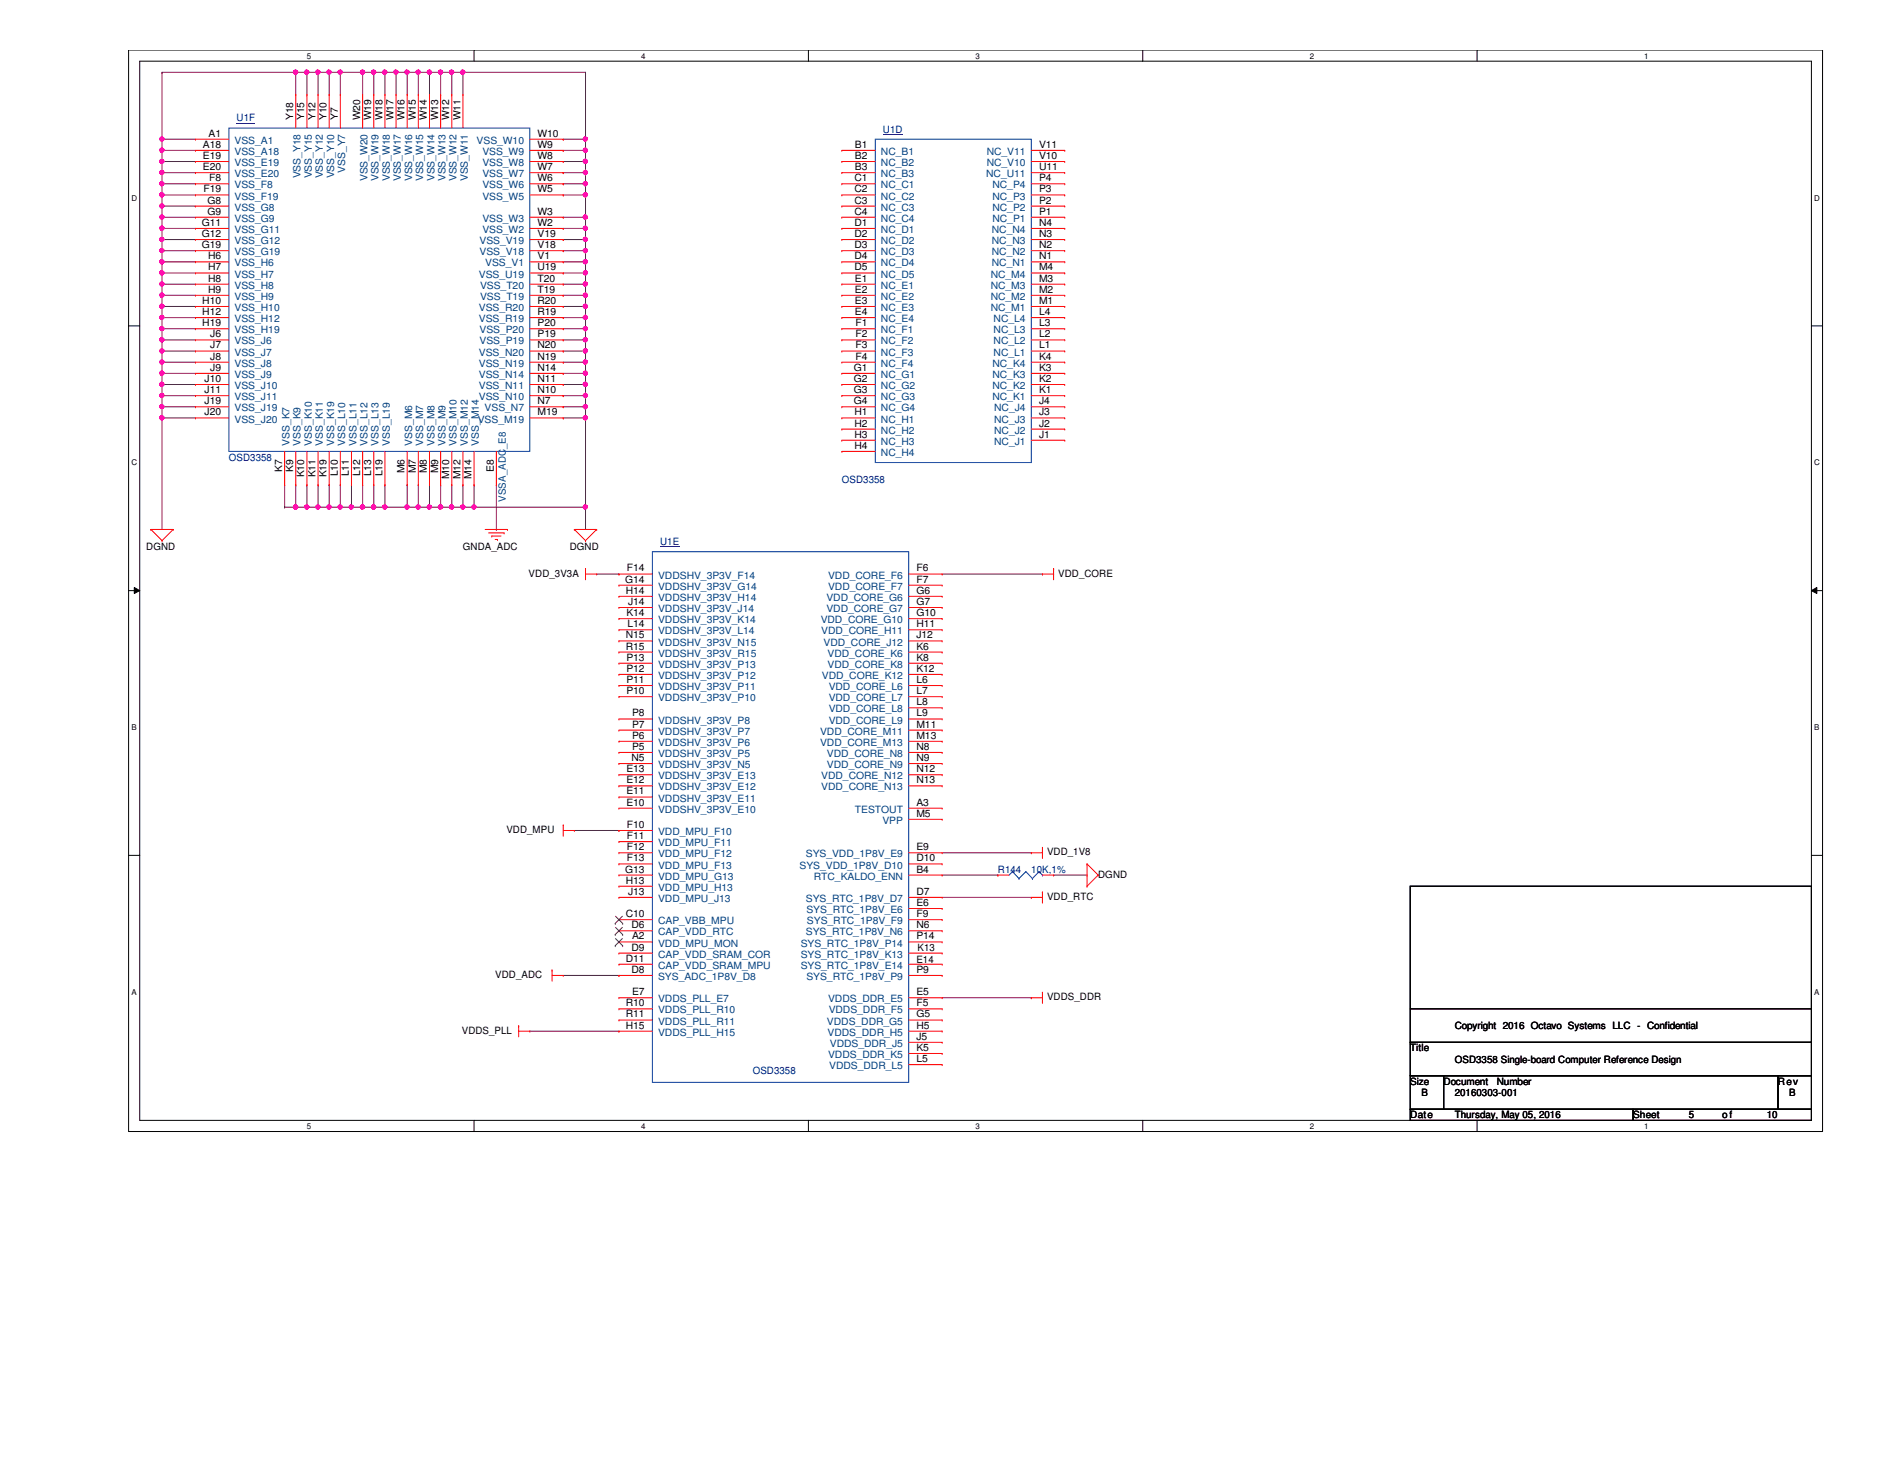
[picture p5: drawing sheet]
<svg xmlns="http://www.w3.org/2000/svg" width="279mm" height="216mm" viewBox="0 0 279 216" stroke-linecap="round" stroke-linejoin="round" font-family="sans-serif">
<defs><g id="words">
<g font-size="1.5" fill="#000080">
<text x="35.1" y="18">U1F</text>
<text x="130.8" y="19.6">U1D</text>
<text x="33.9" y="68.2">OSD3358</text>
<text x="124.7" y="71.5">OSD3358</text>
<text x="97.8" y="80.7">U1E</text>
<text x="147.8" y="129.3">R144</text>
<text x="152.8" y="129.3">10K,1%</text>
<text x="111.5" y="159">OSD3358</text>
</g>
<g font-size="1.5">
<text x="43.4" y="17.8" transform="rotate(-90 43.4 17.8)">Y18</text>
<text x="45.1" y="17.8" transform="rotate(-90 45.1 17.8)">Y15</text>
<text x="46.7" y="17.8" transform="rotate(-90 46.7 17.8)">Y12</text>
<text x="48.4" y="17.8" transform="rotate(-90 48.4 17.8)">Y10</text>
<text x="50" y="17.8" transform="rotate(-90 50 17.8)">Y7</text>
<text x="53.3" y="17.8" transform="rotate(-90 53.3 17.8)">W20</text>
<text x="55" y="17.8" transform="rotate(-90 55 17.8)">W19</text>
<text x="56.6" y="17.8" transform="rotate(-90 56.6 17.8)">W18</text>
<text x="58.3" y="17.8" transform="rotate(-90 58.3 17.8)">W17</text>
<text x="59.9" y="17.8" transform="rotate(-90 59.9 17.8)">W16</text>
<text x="61.6" y="17.8" transform="rotate(-90 61.6 17.8)">W15</text>
<text x="63.2" y="17.8" transform="rotate(-90 63.2 17.8)">W14</text>
<text x="64.9" y="17.8" transform="rotate(-90 64.9 17.8)">W13</text>
<text x="66.5" y="17.8" transform="rotate(-90 66.5 17.8)">W12</text>
<text x="68.2" y="17.8" transform="rotate(-90 68.2 17.8)">W11</text>
<text x="30.1" y="23.5">E19</text>
<text x="30.1" y="21.9">A18</text>
<text x="30.9" y="20.2">A1</text>
<text x="79.6" y="23.5">W8</text>
<text x="79.6" y="21.9">W9</text>
<text x="79.6" y="20.2">W10</text>
<text x="126.7" y="21.9">B1</text>
<text x="126.7" y="23.5">B2</text>
<text x="153.9" y="21.9">V11</text>
<text x="153.9" y="23.5">V10</text>
<text x="30.1" y="25.2">E20</text>
<text x="30.1" y="28.5">F19</text>
<text x="31" y="26.8">F8</text>
<text x="79.6" y="28.5">W5</text>
<text x="79.6" y="26.8">W6</text>
<text x="79.6" y="25.2">W7</text>
<text x="126.6" y="26.8">C1</text>
<text x="126.6" y="28.5">C2</text>
<text x="126.7" y="25.2">B3</text>
<text x="153.9" y="25.2">U11</text>
<text x="153.9" y="26.8">P4</text>
<text x="153.9" y="28.5">P3</text>
<text x="29.9" y="33.4">G11</text>
<text x="29.9" y="35.1">G12</text>
<text x="30.7" y="30.1">G8</text>
<text x="30.7" y="31.8">G9</text>
<text x="79.6" y="35.1">V19</text>
<text x="79.6" y="33.4">W2</text>
<text x="79.6" y="31.8">W3</text>
<text x="126.6" y="30.1">C3</text>
<text x="126.6" y="31.8">C4</text>
<text x="126.6" y="33.4">D1</text>
<text x="126.6" y="35.1">D2</text>
<text x="153.9" y="35.1">N3</text>
<text x="153.9" y="33.4">N4</text>
<text x="153.9" y="31.8">P1</text>
<text x="153.9" y="30.1">P2</text>
<text x="29.9" y="36.7">G19</text>
<text x="30.8" y="38.4">H6</text>
<text x="30.8" y="40">H7</text>
<text x="30.8" y="41.7">H8</text>
<text x="79.6" y="38.4">V1</text>
<text x="79.6" y="36.7">V18</text>
<text x="79.6" y="40">U19</text>
<text x="79.6" y="41.7">T20</text>
<text x="126.6" y="36.7">D3</text>
<text x="126.6" y="38.4">D4</text>
<text x="126.6" y="40">D5</text>
<text x="126.7" y="41.7">E1</text>
<text x="153.9" y="41.7">M3</text>
<text x="153.9" y="40">M4</text>
<text x="153.9" y="38.4">N1</text>
<text x="153.9" y="36.7">N2</text>
<text x="30" y="45">H10</text>
<text x="30" y="46.7">H12</text>
<text x="30.8" y="43.3">H9</text>
<text x="79.6" y="45">R20</text>
<text x="79.6" y="46.7">R19</text>
<text x="79.6" y="43.3">T19</text>
<text x="126.7" y="43.3">E2</text>
<text x="126.7" y="45">E3</text>
<text x="126.7" y="46.7">E4</text>
<text x="153.9" y="46.7">L4</text>
<text x="153.9" y="45">M1</text>
<text x="153.9" y="43.3">M2</text>
<text x="30" y="48.3">H19</text>
<text x="31.2" y="50">J6</text>
<text x="31.2" y="51.6">J7</text>
<text x="31.2" y="53.3">J8</text>
<text x="79.6" y="51.6">N20</text>
<text x="79.6" y="48.3">P20</text>
<text x="79.6" y="53.3">N19</text>
<text x="79.6" y="50">P19</text>
<text x="126.7" y="48.3">F1</text>
<text x="126.7" y="50">F2</text>
<text x="126.7" y="51.6">F3</text>
<text x="126.7" y="53.3">F4</text>
<text x="153.9" y="53.3">K4</text>
<text x="153.9" y="51.6">L1</text>
<text x="153.9" y="50">L2</text>
<text x="153.9" y="48.3">L3</text>
<text x="30.3" y="59.9">J19</text>
<text x="30.3" y="56.6">J10</text>
<text x="30.3" y="58.2">J11</text>
<text x="31.2" y="54.9">J9</text>
<text x="79.6" y="54.9">N14</text>
<text x="79.6" y="56.6">N11</text>
<text x="79.6" y="58.2">N10</text>
<text x="79.6" y="59.9">N7</text>
<text x="126.5" y="54.9">G1</text>
<text x="126.5" y="56.6">G2</text>
<text x="126.5" y="58.2">G3</text>
<text x="126.5" y="59.9">G4</text>
<text x="153.9" y="59.9">J4</text>
<text x="153.9" y="58.2">K1</text>
<text x="153.9" y="56.6">K2</text>
<text x="153.9" y="54.9">K3</text>
<text x="30.3" y="61.5">J20</text>
<text x="79.6" y="61.5">M19</text>
<text x="126.6" y="61.5">H1</text>
<text x="126.6" y="63.2">H2</text>
<text x="126.6" y="64.8">H3</text>
<text x="153.9" y="64.8">J1</text>
<text x="153.9" y="63.2">J2</text>
<text x="153.9" y="61.5">J3</text>
<text x="41.8" y="69.8" transform="rotate(-90 41.8 69.8)">K7</text>
<text x="43.4" y="69.8" transform="rotate(-90 43.4 69.8)">K9</text>
<text x="45.1" y="70.7" transform="rotate(-90 45.1 70.7)">K10</text>
<text x="46.7" y="70.7" transform="rotate(-90 46.7 70.7)">K11</text>
<text x="48.4" y="70.7" transform="rotate(-90 48.4 70.7)">K19</text>
<text x="50" y="70.5" transform="rotate(-90 50 70.5)">L10</text>
<text x="51.7" y="70.5" transform="rotate(-90 51.7 70.5)">L11</text>
<text x="53.3" y="70.5" transform="rotate(-90 53.3 70.5)">L12</text>
<text x="55" y="70.5" transform="rotate(-90 55 70.5)">L13</text>
<text x="56.6" y="70.5" transform="rotate(-90 56.6 70.5)">L19</text>
<text x="59.9" y="70.1" transform="rotate(-90 59.9 70.1)">M6</text>
<text x="61.6" y="70.1" transform="rotate(-90 61.6 70.1)">M7</text>
<text x="63.2" y="70.1" transform="rotate(-90 63.2 70.1)">M8</text>
<text x="64.9" y="70.1" transform="rotate(-90 64.9 70.1)">M9</text>
<text x="66.5" y="71" transform="rotate(-90 66.5 71)">M10</text>
<text x="68.2" y="71" transform="rotate(-90 68.2 71)">M12</text>
<text x="69.8" y="71" transform="rotate(-90 69.8 71)">M14</text>
<text x="73.2" y="69.8" transform="rotate(-90 73.2 69.8)">E8</text>
<text x="126.6" y="66.5">H4</text>
<text x="21.7" y="81.4">DGND</text>
<text x="68.6" y="81.4">GNDA_ADC</text>
<text x="84.4" y="81.4">DGND</text>
<text x="78.3" y="85.4">VDD_3V3A</text>
<text x="92.6" y="86.3">G14</text>
<text x="92.7" y="87.9">H14</text>
<text x="92.9" y="84.6">F14</text>
<text x="93" y="89.6">J14</text>
<text x="135.8" y="84.6">F6</text>
<text x="135.8" y="86.3">F7</text>
<text x="135.8" y="87.9">G6</text>
<text x="135.8" y="89.6">G7</text>
<text x="156.8" y="85.4">VDD_CORE</text>
<text x="92.7" y="94.5">N15</text>
<text x="92.8" y="91.2">K14</text>
<text x="93" y="92.9">L14</text>
<text x="135.8" y="91.2">G10</text>
<text x="135.8" y="92.9">H11</text>
<text x="135.8" y="94.5">J12</text>
<text x="92.7" y="96.2">R15</text>
<text x="92.8" y="97.8">P13</text>
<text x="92.8" y="99.5">P12</text>
<text x="92.8" y="101.1">P11</text>
<text x="135.8" y="96.2">K6</text>
<text x="135.8" y="97.8">K8</text>
<text x="135.8" y="99.5">K12</text>
<text x="135.8" y="101.1">L6</text>
<text x="92.8" y="102.8">P10</text>
<text x="93.6" y="106.1">P8</text>
<text x="93.6" y="107.7">P7</text>
<text x="135.8" y="102.8">L7</text>
<text x="135.8" y="104.4">L8</text>
<text x="135.8" y="106.1">L9</text>
<text x="135.8" y="107.7">M11</text>
<text x="93.6" y="112.7">N5</text>
<text x="93.6" y="109.4">P6</text>
<text x="93.6" y="111">P5</text>
<text x="135.8" y="109.4">M13</text>
<text x="135.8" y="111">N8</text>
<text x="135.8" y="112.7">N9</text>
<text x="92.8" y="114.3">E13</text>
<text x="92.8" y="116">E12</text>
<text x="92.8" y="117.6">E11</text>
<text x="92.8" y="119.3">E10</text>
<text x="135.8" y="114.3">N12</text>
<text x="135.8" y="116">N13</text>
<text x="135.8" y="119.3">A3</text>
<text x="75" y="123.4">VDD_MPU</text>
<text x="92.9" y="122.6">F10</text>
<text x="92.9" y="124.2">F11</text>
<text x="92.9" y="125.9">F12</text>
<text x="135.8" y="125.9">E9</text>
<text x="135.8" y="120.9">M5</text>
<text x="92.6" y="129.2">G13</text>
<text x="92.7" y="130.9">H13</text>
<text x="92.9" y="127.5">F13</text>
<text x="135.8" y="127.5">D10</text>
<text x="135.8" y="129.2">B4</text>
<text x="155.1" y="126.7">VDD_1V8</text>
<text x="162.7" y="130">DGND</text>
<text x="92.7" y="135.8">C10</text>
<text x="93" y="132.5">J13</text>
<text x="93.6" y="137.5">D6</text>
<text x="135.8" y="132.5">D7</text>
<text x="135.8" y="134.2">E6</text>
<text x="135.8" y="135.8">F9</text>
<text x="135.8" y="137.5">N6</text>
<text x="155.1" y="133.3">VDD_RTC</text>
<text x="92.7" y="142.4">D11</text>
<text x="93.6" y="140.8">D9</text>
<text x="93.6" y="139.1">A2</text>
<text x="135.8" y="139.1">P14</text>
<text x="135.8" y="142.7">E14</text>
<text x="135.9" y="140.8">K13</text>
<text x="73.4" y="144.8">VDD_ADC</text>
<text x="92.7" y="149">R10</text>
<text x="93.6" y="144.1">D8</text>
<text x="93.6" y="147.4">E7</text>
<text x="135.8" y="144.1">P9</text>
<text x="135.8" y="147.4">E5</text>
<text x="135.8" y="149">F5</text>
<text x="155.1" y="148.1">VDDS_DDR</text>
<text x="68.4" y="153.1">VDDS_PLL</text>
<text x="92.7" y="150.7">R11</text>
<text x="92.7" y="152.3">H15</text>
<text x="135.8" y="150.7">G5</text>
<text x="135.8" y="152.3">H5</text>
<text x="135.8" y="154">J5</text>
<text x="135.8" y="155.6">K5</text>
<text x="208.9" y="155.7">Title</text>
<text x="215.5" y="152.4">Copyright 2016 Octavo Systems LLC - Confidential</text>
<text x="135.8" y="157.3">L5</text>
<text x="208.9" y="160.7">Size</text>
<text x="213.9" y="160.7">Document</text>
<text x="215.5" y="157.4">OSD3358 Single-board Computer Reference Design</text>
<text x="221.7" y="160.7">Number</text>
<text x="263.4" y="160.7">Rev</text>
<text x="208.9" y="165.6">Date</text>
<text x="210.6" y="162.3">B</text>
<text x="215.5" y="162.3">20160303-001</text>
<text x="215.5" y="165.6">Thursday, May 05, 2016</text>
<text x="241.9" y="165.6">Sheet</text>
<text x="250.2" y="165.6">5</text>
<text x="255.1" y="165.6">of</text>
<text x="261.7" y="165.6">10</text>
<text x="265" y="162.3">B</text>
</g>
<g font-size="1.5" fill="#004080">
<text x="34.8" y="22.9">VSS_A18</text>
<text x="34.8" y="21.3">VSS_A1</text>
<text x="70.6" y="21.3">VSS_W10</text>
<text x="71.5" y="22.9">VSS_W9</text>
<text x="130.5" y="22.9">NC_B1</text>
<text x="146.2" y="22.9">NC_V11</text>
<text x="34.8" y="24.6">VSS_E19</text>
<text x="34.8" y="29.5">VSS_F19</text>
<text x="34.8" y="27.9">VSS_F8</text>
<text x="34.8" y="26.2">VSS_E20</text>
<text x="44.5" y="26.4" transform="rotate(-90 44.5 26.4)">VSS_Y18</text>
<text x="46.2" y="26.4" transform="rotate(-90 46.2 26.4)">VSS_Y15</text>
<text x="47.8" y="26.4" transform="rotate(-90 47.8 26.4)">VSS_Y12</text>
<text x="49.5" y="26.4" transform="rotate(-90 49.5 26.4)">VSS_Y10</text>
<text x="51.1" y="25.6" transform="rotate(-90 51.1 25.6)">VSS_Y7</text>
<text x="54.4" y="26.8" transform="rotate(-90 54.4 26.8)">VSS_W20</text>
<text x="56.1" y="26.8" transform="rotate(-90 56.1 26.8)">VSS_W19</text>
<text x="57.7" y="26.8" transform="rotate(-90 57.7 26.8)">VSS_W18</text>
<text x="59.4" y="26.8" transform="rotate(-90 59.4 26.8)">VSS_W17</text>
<text x="61" y="26.8" transform="rotate(-90 61 26.8)">VSS_W16</text>
<text x="62.7" y="26.8" transform="rotate(-90 62.7 26.8)">VSS_W15</text>
<text x="64.3" y="26.8" transform="rotate(-90 64.3 26.8)">VSS_W14</text>
<text x="66" y="26.8" transform="rotate(-90 66 26.8)">VSS_W13</text>
<text x="67.6" y="26.8" transform="rotate(-90 67.6 26.8)">VSS_W12</text>
<text x="69.3" y="26.8" transform="rotate(-90 69.3 26.8)">VSS_W11</text>
<text x="71.5" y="29.5">VSS_W5</text>
<text x="71.5" y="27.9">VSS_W6</text>
<text x="71.5" y="26.2">VSS_W7</text>
<text x="71.5" y="24.6">VSS_W8</text>
<text x="130.5" y="24.6">NC_B2</text>
<text x="130.5" y="26.2">NC_B3</text>
<text x="130.5" y="27.9">NC_C1</text>
<text x="130.5" y="29.5">NC_C2</text>
<text x="146.1" y="26.2">NC_U11</text>
<text x="146.2" y="24.6">NC_V10</text>
<text x="147" y="27.9">NC_P4</text>
<text x="147" y="29.5">NC_P3</text>
<text x="34.8" y="31.2">VSS_G8</text>
<text x="34.8" y="32.9">VSS_G9</text>
<text x="34.8" y="34.5">VSS_G11</text>
<text x="71.5" y="34.5">VSS_W2</text>
<text x="71.5" y="32.9">VSS_W3</text>
<text x="130.5" y="31.2">NC_C3</text>
<text x="130.5" y="32.9">NC_C4</text>
<text x="130.5" y="34.5">NC_D1</text>
<text x="146.9" y="34.5">NC_N4</text>
<text x="147" y="32.9">NC_P1</text>
<text x="147" y="31.2">NC_P2</text>
<text x="34.8" y="37.8">VSS_G19</text>
<text x="34.8" y="36.2">VSS_G12</text>
<text x="34.8" y="39.5">VSS_H6</text>
<text x="34.8" y="41.1">VSS_H7</text>
<text x="71" y="41.1">VSS_U19</text>
<text x="71" y="37.8">VSS_V18</text>
<text x="71" y="36.2">VSS_V19</text>
<text x="71.9" y="39.5">VSS_V1</text>
<text x="130.5" y="36.2">NC_D2</text>
<text x="130.5" y="37.8">NC_D3</text>
<text x="130.5" y="39.5">NC_D4</text>
<text x="130.5" y="41.1">NC_D5</text>
<text x="146.8" y="41.1">NC_M4</text>
<text x="146.9" y="39.5">NC_N1</text>
<text x="146.9" y="37.8">NC_N2</text>
<text x="146.9" y="36.2">NC_N3</text>
<text x="34.8" y="42.8">VSS_H8</text>
<text x="34.8" y="44.4">VSS_H9</text>
<text x="34.8" y="46.1">VSS_H10</text>
<text x="34.8" y="47.7">VSS_H12</text>
<text x="71" y="46.1">VSS_R20</text>
<text x="71" y="47.7">VSS_R19</text>
<text x="71.1" y="42.8">VSS_T20</text>
<text x="71.1" y="44.4">VSS_T19</text>
<text x="130.5" y="42.8">NC_E1</text>
<text x="130.5" y="44.4">NC_E2</text>
<text x="130.5" y="46.1">NC_E3</text>
<text x="130.5" y="47.7">NC_E4</text>
<text x="146.8" y="46.1">NC_M1</text>
<text x="146.8" y="44.4">NC_M2</text>
<text x="146.8" y="42.8">NC_M3</text>
<text x="147.2" y="47.7">NC_L4</text>
<text x="34.8" y="49.4">VSS_H19</text>
<text x="34.8" y="51">VSS_J6</text>
<text x="34.8" y="52.7">VSS_J7</text>
<text x="71" y="52.7">VSS_N20</text>
<text x="71" y="49.4">VSS_P20</text>
<text x="71" y="51">VSS_P19</text>
<text x="130.5" y="49.4">NC_F1</text>
<text x="130.5" y="51">NC_F2</text>
<text x="130.5" y="52.7">NC_F3</text>
<text x="147.2" y="52.7">NC_L1</text>
<text x="147.2" y="51">NC_L2</text>
<text x="147.2" y="49.4">NC_L3</text>
<text x="34.8" y="54.3">VSS_J8</text>
<text x="34.8" y="56">VSS_J9</text>
<text x="34.8" y="57.6">VSS_J10</text>
<text x="34.8" y="59.3">VSS_J11</text>
<text x="71" y="54.3">VSS_N19</text>
<text x="71" y="56">VSS_N14</text>
<text x="71" y="57.6">VSS_N11</text>
<text x="71" y="59.3">VSS_N10</text>
<text x="130.5" y="56">NC_G1</text>
<text x="130.5" y="57.6">NC_G2</text>
<text x="130.5" y="59.3">NC_G3</text>
<text x="130.5" y="54.3">NC_F4</text>
<text x="147" y="59.3">NC_K1</text>
<text x="147" y="57.6">NC_K2</text>
<text x="147" y="56">NC_K3</text>
<text x="147" y="54.3">NC_K4</text>
<text x="34.8" y="60.9">VSS_J19</text>
<text x="34.8" y="62.6">VSS_J20</text>
<text x="42.9" y="66" transform="rotate(-90 42.9 66)">VSS_K7</text>
<text x="44.5" y="66" transform="rotate(-90 44.5 66)">VSS_K9</text>
<text x="46.2" y="66" transform="rotate(-90 46.2 66)">VSS_K10</text>
<text x="47.8" y="66" transform="rotate(-90 47.8 66)">VSS_K11</text>
<text x="49.5" y="66" transform="rotate(-90 49.5 66)">VSS_K19</text>
<text x="51.1" y="66" transform="rotate(-90 51.1 66)">VSS_L10</text>
<text x="52.8" y="66" transform="rotate(-90 52.8 66)">VSS_L11</text>
<text x="54.4" y="66" transform="rotate(-90 54.4 66)">VSS_L12</text>
<text x="56.1" y="66" transform="rotate(-90 56.1 66)">VSS_L13</text>
<text x="57.7" y="66" transform="rotate(-90 57.7 66)">VSS_L19</text>
<text x="61" y="66" transform="rotate(-90 61 66)">VSS_M6</text>
<text x="62.7" y="66" transform="rotate(-90 62.7 66)">VSS_M7</text>
<text x="64.3" y="66" transform="rotate(-90 64.3 66)">VSS_M8</text>
<text x="66" y="66" transform="rotate(-90 66 66)">VSS_M9</text>
<text x="67.6" y="66" transform="rotate(-90 67.6 66)">VSS_M10</text>
<text x="69.3" y="66" transform="rotate(-90 69.3 66)">VSS_M12</text>
<text x="70.8" y="62.6">VSS_M19</text>
<text x="71" y="66" transform="rotate(-90 71 66)">VSS_M14</text>
<text x="71.8" y="60.9">VSS_N7</text>
<text x="130.5" y="60.9">NC_G4</text>
<text x="130.5" y="62.6">NC_H1</text>
<text x="130.5" y="64.2">NC_H2</text>
<text x="130.5" y="65.9">NC_H3</text>
<text x="147.3" y="65.9">NC_J1</text>
<text x="147.3" y="64.2">NC_J2</text>
<text x="147.3" y="62.6">NC_J3</text>
<text x="147.3" y="60.9">NC_J4</text>
<text x="130.5" y="67.5">NC_H4</text>
<text x="74.9" y="74.3" transform="rotate(-90 74.9 74.3)">VSSA_ADC_E8</text>
<text x="97.5" y="85.7">VDDSHV_3P3V_F14</text>
<text x="97.5" y="87.3">VDDSHV_3P3V_G14</text>
<text x="97.5" y="89">VDDSHV_3P3V_H14</text>
<text x="122.4" y="89">VDD_CORE_G6</text>
<text x="122.7" y="85.7">VDD_CORE_F6</text>
<text x="122.7" y="87.3">VDD_CORE_F7</text>
<text x="97.5" y="90.6">VDDSHV_3P3V_J14</text>
<text x="97.5" y="92.3">VDDSHV_3P3V_K14</text>
<text x="97.5" y="93.9">VDDSHV_3P3V_L14</text>
<text x="97.5" y="95.6">VDDSHV_3P3V_N15</text>
<text x="121.6" y="92.3">VDD_CORE_G10</text>
<text x="121.7" y="93.9">VDD_CORE_H11</text>
<text x="122" y="95.6">VDD_CORE_J12</text>
<text x="122.4" y="90.6">VDD_CORE_G7</text>
<text x="97.5" y="97.2">VDDSHV_3P3V_R15</text>
<text x="97.5" y="98.9">VDDSHV_3P3V_P13</text>
<text x="97.5" y="100.5">VDDSHV_3P3V_P12</text>
<text x="121.8" y="100.5">VDD_CORE_K12</text>
<text x="122.6" y="97.2">VDD_CORE_K6</text>
<text x="122.6" y="98.9">VDD_CORE_K8</text>
<text x="97.5" y="102.2">VDDSHV_3P3V_P11</text>
<text x="97.5" y="103.8">VDDSHV_3P3V_P10</text>
<text x="97.5" y="107.1">VDDSHV_3P3V_P8</text>
<text x="122.8" y="102.2">VDD_CORE_L6</text>
<text x="122.8" y="103.8">VDD_CORE_L7</text>
<text x="122.8" y="105.5">VDD_CORE_L8</text>
<text x="122.8" y="107.1">VDD_CORE_L9</text>
<text x="97.5" y="108.8">VDDSHV_3P3V_P7</text>
<text x="97.5" y="110.4">VDDSHV_3P3V_P6</text>
<text x="97.5" y="112.1">VDDSHV_3P3V_P5</text>
<text x="97.5" y="113.7">VDDSHV_3P3V_N5</text>
<text x="121.5" y="108.8">VDD_CORE_M11</text>
<text x="121.5" y="110.4">VDD_CORE_M13</text>
<text x="122.5" y="112.1">VDD_CORE_N8</text>
<text x="122.5" y="113.7">VDD_CORE_N9</text>
<text x="97.5" y="115.4">VDDSHV_3P3V_E13</text>
<text x="97.5" y="117.1">VDDSHV_3P3V_E12</text>
<text x="97.5" y="118.7">VDDSHV_3P3V_E11</text>
<text x="121.7" y="115.4">VDD_CORE_N12</text>
<text x="121.7" y="117.1">VDD_CORE_N13</text>
<text x="97.5" y="120.4">VDDSHV_3P3V_E10</text>
<text x="97.5" y="123.7">VDD_MPU_F10</text>
<text x="97.5" y="125.3">VDD_MPU_F11</text>
<text x="126.7" y="120.4">TESTOUT</text>
<text x="130.7" y="122">VPP</text>
<text x="97.5" y="131.9">VDD_MPU_H13</text>
<text x="97.5" y="127">VDD_MPU_F12</text>
<text x="97.5" y="128.6">VDD_MPU_F13</text>
<text x="97.5" y="130.3">VDD_MPU_G13</text>
<text x="118.4" y="128.6">SYS_VDD_1P8V_D10</text>
<text x="119.4" y="127">SYS_VDD_1P8V_E9</text>
<text x="120.6" y="130.3">RTC_KALDO_ENN</text>
<text x="97.5" y="133.6">VDD_MPU_J13</text>
<text x="97.5" y="136.9">CAP_VBB_MPU</text>
<text x="119.4" y="133.6">SYS_RTC_1P8V_D7</text>
<text x="119.5" y="135.2">SYS_RTC_1P8V_E6</text>
<text x="119.5" y="136.9">SYS_RTC_1P8V_F9</text>
<text x="97.5" y="138.5">CAP_VDD_RTC</text>
<text x="97.5" y="140.2">VDD_MPU_MON</text>
<text x="97.5" y="141.8">CAP_VDD_SRAM_COR</text>
<text x="97.5" y="143.5">CAP_VDD_SRAM_MPU</text>
<text x="118.6" y="140.2">SYS_RTC_1P8V_P14</text>
<text x="118.6" y="141.8">SYS_RTC_1P8V_K13</text>
<text x="118.6" y="143.5">SYS_RTC_1P8V_E14</text>
<text x="119.4" y="138.5">SYS_RTC_1P8V_N6</text>
<text x="97.5" y="148.4">VDDS_PLL_E7</text>
<text x="97.5" y="145.1">SYS_ADC_1P8V_D8</text>
<text x="119.5" y="145.1">SYS_RTC_1P8V_P9</text>
<text x="122.7" y="148.4">VDDS_DDR_E5</text>
<text x="97.5" y="150.1">VDDS_PLL_R10</text>
<text x="97.5" y="151.7">VDDS_PLL_R11</text>
<text x="97.5" y="153.4">VDDS_PLL_H15</text>
<text x="122.5" y="151.7">VDDS_DDR_G5</text>
<text x="122.6" y="153.4">VDDS_DDR_H5</text>
<text x="122.8" y="150.1">VDDS_DDR_F5</text>
<text x="122.9" y="155">VDDS_DDR_J5</text>
<text x="122.7" y="156.7">VDDS_DDR_K5</text>
<text x="122.9" y="158.3">VDDS_DDR_L5</text>
</g>
<g font-size="1.2">
<text x="45.5" y="8.7">5</text>
<text x="95" y="8.7">4</text>
<text x="144.5" y="8.7">3</text>
<text x="194.1" y="8.7">2</text>
<text x="243.6" y="8.7">1</text>
<text x="19.5" y="29.7">D</text>
<text x="268.8" y="29.7">D</text>
<text x="19.5" y="68.9">C</text>
<text x="268.8" y="68.9">C</text>
<text x="19.5" y="108.1">B</text>
<text x="268.8" y="108.1">B</text>
<text x="19.5" y="147.3">A</text>
<text x="268.8" y="147.3">A</text>
<text x="45.5" y="167.2">5</text>
<text x="95" y="167.2">4</text>
<text x="144.5" y="167.2">3</text>
<text x="194.1" y="167.2">2</text>
<text x="243.6" y="167.2">1</text>
</g>
</g></defs>
<path d="M19 7.4h251v160.2h-251zM20.7 9.1h247.7v156.8h-247.7z" fill="none" stroke="#000" stroke-width=".15"/>
<g fill="#fff">
<path d="M45.5 7.6h.6v1.3h-.6z"/>
<path d="M45.5 166.1h.6v1.3h-.6z"/>
</g>
<path d="M70.2 7.4v1.7M70.2 165.9v1.7" fill="none" stroke="#000" stroke-width=".15"/>
<g fill="#fff">
<path d="M95 7.6h.6v1.3h-.6z"/>
<path d="M95 166.1h.6v1.3h-.6z"/>
</g>
<path d="M119.8 7.4v1.7M119.8 165.9v1.7" fill="none" stroke="#000" stroke-width=".15"/>
<g fill="#fff">
<path d="M144.5 7.6h.6v1.3h-.6z"/>
<path d="M144.5 166.1h.6v1.3h-.6z"/>
</g>
<path d="M169.3 7.4v1.7M169.3 165.9v1.7" fill="none" stroke="#000" stroke-width=".15"/>
<g fill="#fff">
<path d="M194.1 7.6h.5v1.3h-.5z"/>
<path d="M194.1 166.1h.5v1.3h-.5z"/>
</g>
<path d="M218.8 7.4v1.7M218.8 165.9v1.7" fill="none" stroke="#000" stroke-width=".15"/>
<g fill="#fff">
<path d="M243.6 7.6h.6v1.3h-.6z"/>
<path d="M243.6 166.1h.6v1.3h-.6z"/>
<path d="M19.5 28.7h.8v1.3h-.8z"/>
<path d="M268.8 28.7h.8v1.3h-.8z"/>
<path d="M19.5 67.9h.8v1.3h-.8z"/>
<path d="M268.8 67.9h.8v1.3h-.8z"/>
</g>
<path d="M19 48.3h1.7M268.4 48.3h1.6" fill="none" stroke="#000" stroke-width=".15"/>
<g fill="#fff">
<path d="M19.5 107.1h.7v1.3h-.7z"/>
<path d="M268.8 107.1h.7v1.3h-.7z"/>
</g>
<path d="M19 87.5h1.7M19.9 87l.8 .5-.8 .4zM268.4 87.5l.8-.5v.9zM268.4 87.5h1.6" fill="none" stroke="#000" stroke-width=".15"/>
<path d="M19.9 87l.8 .5-.8 .4zM268.4 87.5l.8-.5v.9z" fill="#000"/>
<g fill="#fff">
<path d="M19.5 146.3h.7v1.3h-.7z"/>
<path d="M268.8 146.3h.7v1.3h-.7z"/>
</g>
<path d="M19 126.7h1.7M268.4 126.7h1.6" fill="none" stroke="#000" stroke-width=".15"/>
<path d="M24 20.6h.1M24 20.6h5M24 20.6v1.7M83.4 20.6h.1M83.4 20.6h3.3" fill="none" stroke="#800040" stroke-width=".15"/>
<circle cx="86.7" cy="20.6" r=".32" fill="#f0f"/>
<circle cx="86.7" cy="20.6" r=".32" fill="none" stroke="#f0f" stroke-width=".15"/>
<path d="M86.7 20.6h.1M86.7 20.6v1.7M70.2 71.8h.1M70.2 75.1h.1M70.2 71.8v3.3M70.2 75.1h16.5" fill="none" stroke="#800040" stroke-width=".15"/>
<circle cx="86.7" cy="75.1" r=".32" fill="#f0f"/>
<circle cx="86.7" cy="75.1" r=".32" fill="none" stroke="#f0f" stroke-width=".15"/>
<circle cx="70.2" cy="75.1" r=".32" fill="#f0f"/>
<circle cx="70.2" cy="75.1" r=".32" fill="none" stroke="#f0f" stroke-width=".15"/>
<path d="M83.4 22.3h.1M83.4 22.3h3.3M86.7 22.3h.1M86.7 22.3v1.6M86.7 75.1h.1M86.7 75.1v3.3" fill="none" stroke="#800040" stroke-width=".15"/>
<circle cx="86.7" cy="23.9" r=".32" fill="#f0f"/>
<circle cx="86.7" cy="23.9" r=".32" fill="none" stroke="#f0f" stroke-width=".15"/>
<circle cx="86.7" cy="22.2" r=".32" fill="#f0f"/>
<circle cx="86.7" cy="22.2" r=".32" fill="none" stroke="#f0f" stroke-width=".15"/>
<path d="M83.4 23.9h.1M83.4 23.9h3.3M86.7 23.9h.1M86.7 23.9v1.7" fill="none" stroke="#800040" stroke-width=".15"/>
<circle cx="86.7" cy="25.5" r=".32" fill="#f0f"/>
<circle cx="86.7" cy="25.5" r=".32" fill="none" stroke="#f0f" stroke-width=".15"/>
<path d="M83.4 25.6h.1M83.4 27.2h.1M83.4 25.6h3.3M83.4 27.2h3.3M86.7 25.6h.1M86.7 27.2h.1M86.7 25.6v3.3" fill="none" stroke="#800040" stroke-width=".15"/>
<circle cx="86.7" cy="27.2" r=".32" fill="#f0f"/>
<circle cx="86.7" cy="27.2" r=".32" fill="none" stroke="#f0f" stroke-width=".15"/>
<path d="M83.4 28.9h.1M83.4 28.9h3.3v3.3M86.7 32.2h.1" fill="none" stroke="#800040" stroke-width=".15"/>
<circle cx="86.7" cy="28.8" r=".32" fill="#f0f"/>
<circle cx="86.7" cy="28.8" r=".32" fill="none" stroke="#f0f" stroke-width=".15"/>
<circle cx="86.7" cy="32.1" r=".32" fill="#f0f"/>
<circle cx="86.7" cy="32.1" r=".32" fill="none" stroke="#f0f" stroke-width=".15"/>
<path d="M83.4 32.2h.1M83.4 33.8h.1M83.4 32.2h3.3M86.7 32.2h.1M86.7 32.2v1.6h-3.3" fill="none" stroke="#800040" stroke-width=".15"/>
<circle cx="86.7" cy="33.8" r=".32" fill="#f0f"/>
<circle cx="86.7" cy="33.8" r=".32" fill="none" stroke="#f0f" stroke-width=".15"/>
<path d="M86.7 33.8h.1M86.7 33.8v1.7" fill="none" stroke="#800040" stroke-width=".15"/>
<circle cx="86.7" cy="35.4" r=".32" fill="#f0f"/>
<circle cx="86.7" cy="35.4" r=".32" fill="none" stroke="#f0f" stroke-width=".15"/>
<path d="M83.4 35.5h.1M83.4 37.1h.1M83.4 35.5h3.3M86.7 35.5h.1M86.7 35.5v1.6h-3.3" fill="none" stroke="#800040" stroke-width=".15"/>
<circle cx="86.7" cy="37.1" r=".32" fill="#f0f"/>
<circle cx="86.7" cy="37.1" r=".32" fill="none" stroke="#f0f" stroke-width=".15"/>
<path d="M83.4 38.8h.1M86.7 37.1h.1M86.7 37.1v1.7h-3.3" fill="none" stroke="#800040" stroke-width=".15"/>
<circle cx="86.7" cy="38.8" r=".32" fill="#f0f"/>
<circle cx="86.7" cy="38.8" r=".32" fill="none" stroke="#f0f" stroke-width=".15"/>
<path d="M86.7 38.8h.1M86.7 38.8v1.6" fill="none" stroke="#800040" stroke-width=".15"/>
<circle cx="86.7" cy="40.4" r=".32" fill="#f0f"/>
<circle cx="86.7" cy="40.4" r=".32" fill="none" stroke="#f0f" stroke-width=".15"/>
<path d="M83.4 40.4h.1M83.4 42.1h.1M83.4 40.4h3.3M83.4 42.1h3.3M86.7 40.4h.1M86.7 42.1h.1M86.7 40.4v3.3" fill="none" stroke="#800040" stroke-width=".15"/>
<circle cx="86.7" cy="43.7" r=".32" fill="#f0f"/>
<circle cx="86.7" cy="43.7" r=".32" fill="none" stroke="#f0f" stroke-width=".15"/>
<circle cx="86.7" cy="42.1" r=".32" fill="#f0f"/>
<circle cx="86.7" cy="42.1" r=".32" fill="none" stroke="#f0f" stroke-width=".15"/>
<path d="M83.4 43.7h.1M83.4 45.4h.1M83.4 43.7h3.3M83.4 45.4h3.3M86.7 43.7h.1M86.7 45.4h.1M86.7 43.7v3.3" fill="none" stroke="#800040" stroke-width=".15"/>
<circle cx="86.7" cy="47" r=".32" fill="#f0f"/>
<circle cx="86.7" cy="47" r=".32" fill="none" stroke="#f0f" stroke-width=".15"/>
<circle cx="86.7" cy="45.4" r=".32" fill="#f0f"/>
<circle cx="86.7" cy="45.4" r=".32" fill="none" stroke="#f0f" stroke-width=".15"/>
<path d="M83.4 47h.1M83.4 48.7h.1M83.4 47h3.3M83.4 48.7h3.3M86.7 47h.1M86.7 48.7h.1M86.7 47v3.3" fill="none" stroke="#800040" stroke-width=".15"/>
<circle cx="86.7" cy="50.3" r=".32" fill="#f0f"/>
<circle cx="86.7" cy="50.3" r=".32" fill="none" stroke="#f0f" stroke-width=".15"/>
<circle cx="86.7" cy="48.7" r=".32" fill="#f0f"/>
<circle cx="86.7" cy="48.7" r=".32" fill="none" stroke="#f0f" stroke-width=".15"/>
<path d="M83.4 50.3h.1M83.4 52h.1M83.4 50.3h3.3M86.7 50.3h.1M86.7 50.3v1.7h-3.3" fill="none" stroke="#800040" stroke-width=".15"/>
<circle cx="86.7" cy="52" r=".32" fill="#f0f"/>
<circle cx="86.7" cy="52" r=".32" fill="none" stroke="#f0f" stroke-width=".15"/>
<path d="M83.4 53.6h.1M86.7 52h.1M86.7 52v1.6h-3.3" fill="none" stroke="#800040" stroke-width=".15"/>
<circle cx="86.7" cy="53.6" r=".32" fill="#f0f"/>
<circle cx="86.7" cy="53.6" r=".32" fill="none" stroke="#f0f" stroke-width=".15"/>
<path d="M83.4 55.3h.1M83.4 55.3h3.3M86.7 53.6h.1M86.7 55.3h.1M86.7 53.6v3.3" fill="none" stroke="#800040" stroke-width=".15"/>
<circle cx="86.7" cy="56.9" r=".32" fill="#f0f"/>
<circle cx="86.7" cy="56.9" r=".32" fill="none" stroke="#f0f" stroke-width=".15"/>
<circle cx="86.7" cy="55.3" r=".32" fill="#f0f"/>
<circle cx="86.7" cy="55.3" r=".32" fill="none" stroke="#f0f" stroke-width=".15"/>
<path d="M83.4 56.9h.1M83.4 56.9h3.3M86.7 56.9h.1M86.7 56.9v1.7" fill="none" stroke="#800040" stroke-width=".15"/>
<circle cx="86.7" cy="58.6" r=".32" fill="#f0f"/>
<circle cx="86.7" cy="58.6" r=".32" fill="none" stroke="#f0f" stroke-width=".15"/>
<path d="M83.4 58.6h.1M83.4 58.6h3.3M86.7 58.6h.1M86.7 58.6v3.3M83.4 60.2h.1M83.4 60.2h3.3M86.7 60.2h.1" fill="none" stroke="#800040" stroke-width=".15"/>
<circle cx="86.7" cy="60.2" r=".32" fill="#f0f"/>
<circle cx="86.7" cy="60.2" r=".32" fill="none" stroke="#f0f" stroke-width=".15"/>
<path d="M83.4 61.9h.1M83.4 61.9h3.3M86.7 61.9h.1M86.7 61.9v13.2" fill="none" stroke="#800040" stroke-width=".15"/>
<circle cx="86.7" cy="61.9" r=".32" fill="#f0f"/>
<circle cx="86.7" cy="61.9" r=".32" fill="none" stroke="#f0f" stroke-width=".15"/>
<path d="M24 22.3h.1M24 22.3h5M24 22.3v1.6" fill="none" stroke="#800040" stroke-width=".15"/>
<circle cx="24" cy="22.2" r=".32" fill="#f0f"/>
<circle cx="24" cy="22.2" r=".32" fill="none" stroke="#f0f" stroke-width=".15"/>
<path d="M24 23.9h.1M24 23.9h5M24 23.9v1.7" fill="none" stroke="#800040" stroke-width=".15"/>
<circle cx="24" cy="25.5" r=".32" fill="#f0f"/>
<circle cx="24" cy="25.5" r=".32" fill="none" stroke="#f0f" stroke-width=".15"/>
<circle cx="24" cy="23.9" r=".32" fill="#f0f"/>
<circle cx="24" cy="23.9" r=".32" fill="none" stroke="#f0f" stroke-width=".15"/>
<path d="M24 25.6h.1M24 27.2h.1M24 25.6h5M24 25.6v1.6M24 27.2h5" fill="none" stroke="#800040" stroke-width=".15"/>
<circle cx="24" cy="27.2" r=".32" fill="#f0f"/>
<circle cx="24" cy="27.2" r=".32" fill="none" stroke="#f0f" stroke-width=".15"/>
<path d="M24 27.2h.1M24 28.9h.1M24 27.2v3.3M24 28.9h5" fill="none" stroke="#800040" stroke-width=".15"/>
<circle cx="24" cy="30.5" r=".32" fill="#f0f"/>
<circle cx="24" cy="30.5" r=".32" fill="none" stroke="#f0f" stroke-width=".15"/>
<circle cx="24" cy="28.8" r=".32" fill="#f0f"/>
<circle cx="24" cy="28.8" r=".32" fill="none" stroke="#f0f" stroke-width=".15"/>
<path d="M24 30.5h.1M24 32.2h.1M24 30.5h5M24 30.5v3.3M24 32.2h5" fill="none" stroke="#800040" stroke-width=".15"/>
<circle cx="24" cy="32.1" r=".32" fill="#f0f"/>
<circle cx="24" cy="32.1" r=".32" fill="none" stroke="#f0f" stroke-width=".15"/>
<path d="M24 33.8h.1M24 33.8h5" fill="none" stroke="#800040" stroke-width=".15"/>
<circle cx="24" cy="33.8" r=".32" fill="#f0f"/>
<circle cx="24" cy="33.8" r=".32" fill="none" stroke="#f0f" stroke-width=".15"/>
<path d="M24 33.8h.1M24 35.5h.1M24 33.8v3.3M24 35.5h5" fill="none" stroke="#800040" stroke-width=".15"/>
<circle cx="24" cy="37.1" r=".32" fill="#f0f"/>
<circle cx="24" cy="37.1" r=".32" fill="none" stroke="#f0f" stroke-width=".15"/>
<circle cx="24" cy="35.4" r=".32" fill="#f0f"/>
<circle cx="24" cy="35.4" r=".32" fill="none" stroke="#f0f" stroke-width=".15"/>
<path d="M24 37.1h.1M24 38.8h.1M24 37.1h5M24 37.1v1.7M24 38.8h5" fill="none" stroke="#800040" stroke-width=".15"/>
<circle cx="24" cy="38.8" r=".32" fill="#f0f"/>
<circle cx="24" cy="38.8" r=".32" fill="none" stroke="#f0f" stroke-width=".15"/>
<path d="M24 38.8h.1M24 38.8v1.6M24 40.4h.1M24 40.4h5" fill="none" stroke="#800040" stroke-width=".15"/>
<circle cx="24" cy="40.4" r=".32" fill="#f0f"/>
<circle cx="24" cy="40.4" r=".32" fill="none" stroke="#f0f" stroke-width=".15"/>
<path d="M24 40.4h.1M24 42.1h.1M24 40.4v1.7M24 42.1h5" fill="none" stroke="#800040" stroke-width=".15"/>
<circle cx="24" cy="42.1" r=".32" fill="#f0f"/>
<circle cx="24" cy="42.1" r=".32" fill="none" stroke="#f0f" stroke-width=".15"/>
<path d="M24 42.1h.1M24 43.7h.1M24 42.1v3.3M24 43.7h5" fill="none" stroke="#800040" stroke-width=".15"/>
<circle cx="24" cy="45.4" r=".32" fill="#f0f"/>
<circle cx="24" cy="45.4" r=".32" fill="none" stroke="#f0f" stroke-width=".15"/>
<circle cx="24" cy="43.7" r=".32" fill="#f0f"/>
<circle cx="24" cy="43.7" r=".32" fill="none" stroke="#f0f" stroke-width=".15"/>
<path d="M24 45.4h.1M24 47h.1M24 45.4h5M24 45.4v3.3M24 47h5" fill="none" stroke="#800040" stroke-width=".15"/>
<circle cx="24" cy="47" r=".32" fill="#f0f"/>
<circle cx="24" cy="47" r=".32" fill="none" stroke="#f0f" stroke-width=".15"/>
<path d="M24 48.7h.1M24 48.7h5M24 48.7v1.6" fill="none" stroke="#800040" stroke-width=".15"/>
<circle cx="24" cy="50.3" r=".32" fill="#f0f"/>
<circle cx="24" cy="50.3" r=".32" fill="none" stroke="#f0f" stroke-width=".15"/>
<circle cx="24" cy="48.7" r=".32" fill="#f0f"/>
<circle cx="24" cy="48.7" r=".32" fill="none" stroke="#f0f" stroke-width=".15"/>
<path d="M24 50.3h.1M24 50.3h5M24 50.3v1.7" fill="none" stroke="#800040" stroke-width=".15"/>
<circle cx="24" cy="52" r=".32" fill="#f0f"/>
<circle cx="24" cy="52" r=".32" fill="none" stroke="#f0f" stroke-width=".15"/>
<path d="M24 52h.1M24 53.6h.1M24 52h5M24 52v1.6M24 53.6h5" fill="none" stroke="#800040" stroke-width=".15"/>
<circle cx="24" cy="53.6" r=".32" fill="#f0f"/>
<circle cx="24" cy="53.6" r=".32" fill="none" stroke="#f0f" stroke-width=".15"/>
<path d="M24 53.6h.1M24 55.3h.1M24 53.6v3.3M24 55.3h5" fill="none" stroke="#800040" stroke-width=".15"/>
<circle cx="24" cy="56.9" r=".32" fill="#f0f"/>
<circle cx="24" cy="56.9" r=".32" fill="none" stroke="#f0f" stroke-width=".15"/>
<circle cx="24" cy="55.3" r=".32" fill="#f0f"/>
<circle cx="24" cy="55.3" r=".32" fill="none" stroke="#f0f" stroke-width=".15"/>
<path d="M24 56.9h.1M24 56.9h5M24 56.9v1.7" fill="none" stroke="#800040" stroke-width=".15"/>
<circle cx="24" cy="58.6" r=".32" fill="#f0f"/>
<circle cx="24" cy="58.6" r=".32" fill="none" stroke="#f0f" stroke-width=".15"/>
<path d="M24 58.6h.1M24 58.6h5M24 58.6v1.6M24 60.2h.1M24 60.2h5" fill="none" stroke="#800040" stroke-width=".15"/>
<circle cx="24" cy="60.2" r=".32" fill="#f0f"/>
<circle cx="24" cy="60.2" r=".32" fill="none" stroke="#f0f" stroke-width=".15"/>
<path d="M24 60.2h.1M24 61.9h.1M24 60.2v18.2M24 61.9h5" fill="none" stroke="#800040" stroke-width=".15"/>
<circle cx="24" cy="61.9" r=".32" fill="#f0f"/>
<circle cx="24" cy="61.9" r=".32" fill="none" stroke="#f0f" stroke-width=".15"/>
<path d="M42.2 75.1h.1M42.2 71.8h.1M42.2 75.1h3.3M42.2 71.8v3.3M43.8 71.8h.1M43.8 75.1h.1M43.8 71.8v3.3" fill="none" stroke="#800040" stroke-width=".15"/>
<circle cx="45.4" cy="75.1" r=".32" fill="#f0f"/>
<circle cx="45.4" cy="75.1" r=".32" fill="none" stroke="#f0f" stroke-width=".15"/>
<circle cx="43.8" cy="75.1" r=".32" fill="#f0f"/>
<circle cx="43.8" cy="75.1" r=".32" fill="none" stroke="#f0f" stroke-width=".15"/>
<path d="M45.5 71.8h.1M45.5 75.1h.1M45.5 71.8v3.3M45.5 75.1h1.6" fill="none" stroke="#800040" stroke-width=".15"/>
<circle cx="47.1" cy="75.1" r=".32" fill="#f0f"/>
<circle cx="47.1" cy="75.1" r=".32" fill="none" stroke="#f0f" stroke-width=".15"/>
<path d="M47.1 71.8h.1M47.1 75.1h.1M47.1 71.8v3.3M48.8 71.8h.1M48.8 71.8v3.3h-1.7" fill="none" stroke="#800040" stroke-width=".15"/>
<circle cx="48.7" cy="75.1" r=".32" fill="#f0f"/>
<circle cx="48.7" cy="75.1" r=".32" fill="none" stroke="#f0f" stroke-width=".15"/>
<path d="M48.8 75.1h.1M48.8 75.1h3.3M50.4 71.8h.1M50.4 75.1h.1M50.4 71.8v3.3" fill="none" stroke="#800040" stroke-width=".15"/>
<circle cx="52" cy="75.1" r=".32" fill="#f0f"/>
<circle cx="52" cy="75.1" r=".32" fill="none" stroke="#f0f" stroke-width=".15"/>
<circle cx="50.4" cy="75.1" r=".32" fill="#f0f"/>
<circle cx="50.4" cy="75.1" r=".32" fill="none" stroke="#f0f" stroke-width=".15"/>
<path d="M52.1 71.8h.1M52.1 75.1h.1M52.1 71.8v3.3M52.1 75.1h1.6" fill="none" stroke="#800040" stroke-width=".15"/>
<circle cx="53.7" cy="75.1" r=".32" fill="#f0f"/>
<circle cx="53.7" cy="75.1" r=".32" fill="none" stroke="#f0f" stroke-width=".15"/>
<path d="M53.7 71.8h.1M53.7 75.1h.1M53.7 71.8v3.3M55.4 71.8h.1M55.4 71.8v3.3h-1.7" fill="none" stroke="#800040" stroke-width=".15"/>
<circle cx="55.3" cy="75.1" r=".32" fill="#f0f"/>
<circle cx="55.3" cy="75.1" r=".32" fill="none" stroke="#f0f" stroke-width=".15"/>
<path d="M55.4 75.1h.1M57 71.8h.1M57 71.8v3.3h-1.6" fill="none" stroke="#800040" stroke-width=".15"/>
<circle cx="57" cy="75.1" r=".32" fill="#f0f"/>
<circle cx="57" cy="75.1" r=".32" fill="none" stroke="#f0f" stroke-width=".15"/>
<path d="M57 75.1h5M60.3 75.1h.1M60.3 71.8h.1M60.3 71.8v3.3" fill="none" stroke="#800040" stroke-width=".15"/>
<circle cx="62" cy="75.1" r=".32" fill="#f0f"/>
<circle cx="62" cy="75.1" r=".32" fill="none" stroke="#f0f" stroke-width=".15"/>
<circle cx="60.3" cy="75.1" r=".32" fill="#f0f"/>
<circle cx="60.3" cy="75.1" r=".32" fill="none" stroke="#f0f" stroke-width=".15"/>
<path d="M62 71.8h.1M62 75.1h.1M62 71.8v3.3M62 75.1h3.3M63.6 71.8h.1M63.6 75.1h.1M63.6 71.8v3.3" fill="none" stroke="#800040" stroke-width=".15"/>
<circle cx="63.6" cy="75.1" r=".32" fill="#f0f"/>
<circle cx="63.6" cy="75.1" r=".32" fill="none" stroke="#f0f" stroke-width=".15"/>
<path d="M65.3 71.8h.1M65.3 75.1h.1M65.3 71.8v3.3M65.3 75.1h1.6" fill="none" stroke="#800040" stroke-width=".15"/>
<circle cx="66.9" cy="75.1" r=".32" fill="#f0f"/>
<circle cx="66.9" cy="75.1" r=".32" fill="none" stroke="#f0f" stroke-width=".15"/>
<circle cx="65.3" cy="75.1" r=".32" fill="#f0f"/>
<circle cx="65.3" cy="75.1" r=".32" fill="none" stroke="#f0f" stroke-width=".15"/>
<path d="M66.9 71.8h.1M66.9 75.1h.1M66.9 71.8v3.3M66.9 75.1h3.3M68.6 71.8h.1M68.6 75.1h.1M68.6 71.8v3.3" fill="none" stroke="#800040" stroke-width=".15"/>
<circle cx="68.6" cy="75.1" r=".32" fill="#f0f"/>
<circle cx="68.6" cy="75.1" r=".32" fill="none" stroke="#f0f" stroke-width=".15"/>
<path d="M24 10.7h.1M24 10.7v9.9" fill="none" stroke="#800040" stroke-width=".15"/>
<circle cx="24" cy="20.6" r=".32" fill="#f0f"/>
<circle cx="24" cy="20.6" r=".32" fill="none" stroke="#f0f" stroke-width=".15"/>
<path d="M24 10.7h.1M24 10.7h19.8" fill="none" stroke="#800040" stroke-width=".15"/>
<circle cx="43.8" cy="10.7" r=".32" fill="#f0f"/>
<circle cx="43.8" cy="10.7" r=".32" fill="none" stroke="#f0f" stroke-width=".15"/>
<path d="M68.6 10.7h.1M68.6 10.7v3.3M68.6 10.7h18.1M86.7 10.7h.1M86.7 10.7v9.9" fill="none" stroke="#800040" stroke-width=".15"/>
<circle cx="68.6" cy="10.7" r=".32" fill="#f0f"/>
<circle cx="68.6" cy="10.7" r=".32" fill="none" stroke="#f0f" stroke-width=".15"/>
<path d="M66.9 10.7h.1M66.9 10.7v3.3" fill="none" stroke="#800040" stroke-width=".15"/>
<circle cx="66.9" cy="10.7" r=".32" fill="#f0f"/>
<circle cx="66.9" cy="10.7" r=".32" fill="none" stroke="#f0f" stroke-width=".15"/>
<path d="M63.6 10.7h.1M63.6 10.7h5M63.6 10.7v3.3M65.3 10.7h.1M65.3 10.7v3.3M66.9 10.7h.1" fill="none" stroke="#800040" stroke-width=".15"/>
<circle cx="65.3" cy="10.7" r=".32" fill="#f0f"/>
<circle cx="65.3" cy="10.7" r=".32" fill="none" stroke="#f0f" stroke-width=".15"/>
<circle cx="63.6" cy="10.7" r=".32" fill="#f0f"/>
<circle cx="63.6" cy="10.7" r=".32" fill="none" stroke="#f0f" stroke-width=".15"/>
<path d="M60.3 10.7h.1M60.3 10.7h3.3M60.3 10.7v3.3M62 10.7h.1M62 10.7v3.3" fill="none" stroke="#800040" stroke-width=".15"/>
<circle cx="62" cy="10.7" r=".32" fill="#f0f"/>
<circle cx="62" cy="10.7" r=".32" fill="none" stroke="#f0f" stroke-width=".15"/>
<circle cx="60.3" cy="10.7" r=".32" fill="#f0f"/>
<circle cx="60.3" cy="10.7" r=".32" fill="none" stroke="#f0f" stroke-width=".15"/>
<path d="M57 10.7h.1M57 10.7h3.3M57 10.7v3.3M58.7 10.7h.1M58.7 10.7v3.3" fill="none" stroke="#800040" stroke-width=".15"/>
<circle cx="58.6" cy="10.7" r=".32" fill="#f0f"/>
<circle cx="58.6" cy="10.7" r=".32" fill="none" stroke="#f0f" stroke-width=".15"/>
<circle cx="57" cy="10.7" r=".32" fill="#f0f"/>
<circle cx="57" cy="10.7" r=".32" fill="none" stroke="#f0f" stroke-width=".15"/>
<path d="M55.4 10.7h.1M55.4 10.7v3.3" fill="none" stroke="#800040" stroke-width=".15"/>
<circle cx="55.3" cy="10.7" r=".32" fill="#f0f"/>
<circle cx="55.3" cy="10.7" r=".32" fill="none" stroke="#f0f" stroke-width=".15"/>
<path d="M50.4 10.7h6.6M53.7 10.7h.1M53.7 10.7v3.3M55.4 10.7h.1" fill="none" stroke="#800040" stroke-width=".15"/>
<circle cx="50.4" cy="10.7" r=".32" fill="#f0f"/>
<circle cx="50.4" cy="10.7" r=".32" fill="none" stroke="#f0f" stroke-width=".15"/>
<circle cx="53.7" cy="10.7" r=".32" fill="#f0f"/>
<circle cx="53.7" cy="10.7" r=".32" fill="none" stroke="#f0f" stroke-width=".15"/>
<path d="M47.1 10.7h.1M47.1 10.7h3.3M47.1 10.7v3.3M48.8 10.7h.1M48.8 10.7v3.3M50.4 10.7h.1M50.4 10.7v3.3" fill="none" stroke="#800040" stroke-width=".15"/>
<circle cx="48.7" cy="10.7" r=".32" fill="#f0f"/>
<circle cx="48.7" cy="10.7" r=".32" fill="none" stroke="#f0f" stroke-width=".15"/>
<circle cx="47.1" cy="10.7" r=".32" fill="#f0f"/>
<circle cx="47.1" cy="10.7" r=".32" fill="none" stroke="#f0f" stroke-width=".15"/>
<path d="M45.5 10.7h.1M45.5 10.7v3.3" fill="none" stroke="#800040" stroke-width=".15"/>
<circle cx="45.4" cy="10.7" r=".32" fill="#f0f"/>
<circle cx="45.4" cy="10.7" r=".32" fill="none" stroke="#f0f" stroke-width=".15"/>
<g fill="none" stroke="#800040" stroke-width=".15">
<path d="M43.8 10.7h.1M43.8 10.7h3.3M43.8 10.7v3.3M45.5 10.7h.1M73.5 78.4h.1M73.5 71.8v6.6M88.4 85h3.3M91.7 85h.1M139.6 85h14.8M154.4 85h.1M85.1 123h6.6M91.7 123h.1"/>
<path d="M139.6 126.3h13.2M139.6 129.6h8.2M139.6 132.9h13.2M147.8 129.6h.1M152.8 126.3h.1M152.8 132.9h.1M156.1 129.6h4.9M161 129.6h.1M78.5 152.7h13.2M83.4 144.4h8.3M91.7 152.7h.1M91.7 144.4h.1"/>
<path d="M139.6 147.7h13.2M152.8 147.7h.1"/>
</g>
<g fill="none" stroke="#f00" stroke-width=".15">
<path d="M43.8 14h.1M43.8 14v5M45.5 14h.1M45.5 14v5M47.1 14h.1M47.1 14v5M48.8 14h.1M48.8 14v5M50.4 14h.1M50.4 14v5M53.7 14h.1M53.7 14v5"/>
<path d="M55.4 14h.1M55.4 14v5M57 14h.1M57 14v5M58.7 14h.1M58.7 14v5M60.3 14h.1M60.3 14v5M62 14h.1M62 14v5M63.6 14h.1M63.6 14v5"/>
<path d="M65.3 14h.1M65.3 14v5M66.9 14h.1M66.9 14v5M68.6 14h.1M68.6 14v5M29 23.9h.1M29 28.9h.1M29 37.1h.1M29 22.3h.1M29 20.6h.1M29 27.2h.1"/>
<path d="M29 30.5h.1M29 32.2h.1M29 33.8h.1M29 35.5h.1M29 38.8h.1M29 25.6h.1M29 22.3h4.9M29 23.9h4.9M29 25.6h4.9M29 27.2h4.9M29 28.9h4.9M29 30.5h4.9"/>
<path d="M29 32.2h4.9M29 33.8h4.9M29 35.5h4.9M29 37.1h4.9M29 38.8h4.9M29 20.6h4.9M78.5 22.3h4.9M78.5 23.9h4.9M78.5 25.6h4.9M78.5 27.2h4.9M78.5 28.9h4.9M78.5 32.2h4.9"/>
<path d="M78.5 33.8h4.9M78.5 35.5h4.9M78.5 37.1h4.9M78.5 38.8h4.9M78.5 20.6h4.9M83.4 38.8h.1M83.4 37.1h.1M83.4 35.5h.1M83.4 33.8h.1M83.4 32.2h.1M83.4 28.9h.1M83.4 27.2h.1"/>
<path d="M83.4 25.6h.1M83.4 23.9h.1M83.4 22.3h.1M83.4 20.6h.1M124.7 22.3h.1M124.7 23.9h.1M124.7 25.6h.1M124.7 27.2h.1M124.7 28.9h.1M124.7 30.5h.1M124.7 32.2h.1M124.7 33.8h.1"/>
<path d="M124.7 35.5h.1M124.7 37.1h.1M124.7 38.8h.1M124.7 22.3h5M124.7 23.9h5M124.7 25.6h5M124.7 27.2h5M124.7 28.9h5M124.7 30.5h5M124.7 32.2h5M124.7 33.8h5M124.7 35.5h5"/>
<path d="M124.7 37.1h5M124.7 38.8h5M152.8 22.3h4.9M152.8 23.9h4.9M152.8 25.6h4.9M152.8 27.2h4.9M152.8 28.9h4.9M152.8 30.5h4.9M152.8 32.2h4.9M152.8 33.8h4.9M152.8 35.5h4.9M152.8 37.1h4.9"/>
<path d="M152.8 38.8h4.9M157.7 38.8h.1M157.7 37.1h.1M157.7 35.5h.1M157.7 33.8h.1M157.7 32.2h.1M157.7 22.3h.1M157.7 23.9h.1M157.7 25.6h.1M157.7 27.2h.1M157.7 28.9h.1M157.7 30.5h.1"/>
<path d="M29 48.7h.1M29 40.4h.1M29 42.1h.1M29 43.7h.1M29 45.4h.1M29 50.3h.1M29 52h.1M29 53.6h.1M29 55.3h.1M29 56.9h.1M29 58.6h.1M29 47h.1"/>
<path d="M29 40.4h4.9M29 42.1h4.9M29 43.7h4.9M29 45.4h4.9M29 47h4.9M29 48.7h4.9M29 50.3h4.9M29 52h4.9M29 55.3h4.9M29 56.9h4.9M29 58.6h4.9M29 53.6h4.9"/>
<path d="M78.5 40.4h4.9M78.5 42.1h4.9M78.5 43.7h4.9M78.5 45.4h4.9M78.5 47h4.9M78.5 48.7h4.9M78.5 50.3h4.9M78.5 52h4.9M78.5 55.3h4.9M78.5 56.9h4.9M78.5 58.6h4.9M78.5 53.6h4.9"/>
<path d="M83.4 40.4h.1M83.4 52h.1M83.4 48.7h.1M83.4 45.4h.1M83.4 42.1h.1M83.4 53.6h.1M83.4 50.3h.1M83.4 47h.1M83.4 43.7h.1M83.4 55.3h.1M83.4 56.9h.1M83.4 58.6h.1"/>
<path d="M124.7 40.4h.1M124.7 42.1h.1M124.7 43.7h.1M124.7 45.4h.1M124.7 47h.1M124.7 48.7h.1M124.7 50.3h.1M124.7 52h.1M124.7 55.3h.1M124.7 56.9h.1M124.7 58.6h.1M124.7 53.6h.1"/>
<path d="M124.7 40.4h5M124.7 42.1h5M124.7 43.7h5M124.7 45.4h5M124.7 47h5M124.7 48.7h5M124.7 50.3h5M124.7 52h5M124.7 55.3h5M124.7 56.9h5M124.7 58.6h5M124.7 53.6h5"/>
<path d="M152.8 40.4h4.9M152.8 42.1h4.9M152.8 43.7h4.9M152.8 45.4h4.9M152.8 47h4.9M152.8 48.7h4.9M152.8 50.3h4.9M152.8 52h4.9M152.8 55.3h4.9M152.8 56.9h4.9M152.8 58.6h4.9M152.8 53.6h4.9"/>
<path d="M157.7 58.6h.1M157.7 56.9h.1M157.7 55.3h.1M157.7 53.6h.1M157.7 52h.1M157.7 50.3h.1M157.7 48.7h.1M157.7 47h.1M157.7 45.4h.1M157.7 43.7h.1M157.7 42.1h.1M157.7 40.4h.1"/>
<path d="M22.4 78.4h.1M22.4 78.4h3.3M22.4 78.4l1.6 1.7M25.7 78.4h.1M25.7 78.4l-1.7 1.7M29 60.2h.1M29 61.9h.1M29 60.2h4.9M29 61.9h4.9M42.2 71.8h.1M42.2 66.8v5M43.8 71.8h.1"/>
<path d="M43.8 66.8v5M45.5 71.8h.1M45.5 66.8v5M47.1 71.8h.1M47.1 66.8v5M48.8 71.8h.1M48.8 66.8v5M50.4 71.8h.1M50.4 66.8v5M52.1 71.8h.1M52.1 66.8v5M53.7 71.8h.1"/>
<path d="M53.7 66.8v5M55.4 71.8h.1M55.4 66.8v5M57 71.8h.1M57 66.8v5M60.3 71.8h.1M60.3 66.8v5M62 71.8h.1M62 66.8v5M63.6 71.8h.1M63.6 66.8v5M65.3 71.8h.1"/>
<path d="M65.3 66.8v5M66.9 71.8h.1M66.9 66.8v5M68.6 71.8h.1M68.6 66.8v5M70.2 71.8h.1M70.2 66.8v5M71.9 78.4h3.3M72.4 78.9h2.3M72.9 79.4h.1M72.9 79.4h1.3M73.4 79.9h.3"/>
<path d="M73.5 71.8h.1M73.5 66.8v5M73.7 79.9h.1M74.7 78.9h.1M75.2 78.4h.1M78.5 60.2h4.9M78.5 61.9h4.9M83.4 60.2h.1M83.4 61.9h.1M85.1 78.4h.1M85.1 78.4h3.3M85.1 78.4l1.6 1.7"/>
<path d="M88.4 78.4h.1M88.4 78.4l-1.7 1.7M124.7 60.2h.1M124.7 61.9h.1M124.7 63.5h.1M124.7 65.2h.1M124.7 66.8h.1M124.7 60.2h5M124.7 61.9h5M124.7 63.5h5M124.7 65.2h5M124.7 66.8h5"/>
<path d="M152.8 60.2h4.9M152.8 61.9h4.9M152.8 63.5h4.9M152.8 65.2h4.9M157.7 65.2h.1M157.7 63.5h.1M157.7 61.9h.1M157.7 60.2h.1M24 80.1h.1M86.7 80.1h.1M86.7 84.2h.1M86.7 85h1.7"/>
<path d="M86.7 84.2v1.7M88.4 85h.1M91.7 85h.1M91.7 86.7h.1M91.7 88.3h.1M91.7 90h.1M91.7 91.6h.1M91.7 93.3h.1M91.7 94.9h.1M91.7 96.6h.1M91.7 98.2h.1M91.7 99.9h.1"/>
<path d="M91.7 85h4.9M91.7 86.7h4.9M91.7 88.3h4.9M91.7 90h4.9M91.7 91.6h4.9M91.7 93.3h4.9M91.7 94.9h4.9M91.7 96.6h4.9M91.7 98.2h4.9M91.7 99.9h4.9M134.6 85h5M134.6 86.7h5"/>
<path d="M134.6 88.3h5M134.6 90h5M134.6 91.6h5M134.6 93.3h5M134.6 94.9h5M134.6 96.6h5M134.6 98.2h5M134.6 99.9h5M139.6 85h.1M139.6 86.7h.1M139.6 88.3h.1M139.6 90h.1"/>
<path d="M139.6 91.6h.1M139.6 93.3h.1M139.6 94.9h.1M139.6 96.6h.1M139.6 98.2h.1M139.6 99.9h.1M154.4 85h.1M154.4 85h1.7M156.1 84.2h.1M156.1 84.2v1.7M91.7 101.5h.1M91.7 103.2h.1"/>
<path d="M91.7 106.5h.1M91.7 108.1h.1M91.7 109.8h.1M91.7 111.4h.1M91.7 113.1h.1M91.7 114.7h.1M91.7 116.4h.1M91.7 118h.1M91.7 119.7h.1M91.7 101.5h4.9M91.7 103.2h4.9M91.7 106.5h4.9"/>
<path d="M91.7 108.1h4.9M91.7 109.8h4.9M91.7 111.4h4.9M91.7 113.1h4.9M91.7 114.7h4.9M91.7 116.4h4.9M91.7 118h4.9M91.7 119.7h4.9M134.6 101.5h5M134.6 103.2h5M134.6 104.8h5M134.6 106.5h5"/>
<path d="M134.6 108.1h5M134.6 109.8h5M134.6 111.4h5M134.6 113.1h5M134.6 114.7h5M134.6 116.4h5M134.6 119.7h5M139.6 101.5h.1M139.6 103.2h.1M139.6 104.8h.1M139.6 106.5h.1M139.6 108.1h.1"/>
<path d="M139.6 109.8h.1M139.6 111.4h.1M139.6 113.1h.1M139.6 114.7h.1M139.6 116.4h.1M139.6 119.7h.1M83.4 122.2h.1M83.4 123h1.7M83.4 122.2v1.6M85.1 123h.1M91.7 131.2h.1M91.7 123h.1"/>
<path d="M91.7 124.6h.1M91.7 126.3h.1M91.7 127.9h.1M91.7 129.6h.1M91.7 132.9h.1M91.7 136.2h.1M91.7 137.8h.1M91.7 139.5h.1M91.7 123h4.9M91.7 132.9h4.9M91.7 126.3h4.9M91.7 127.9h4.9"/>
<path d="M91.7 136.2h4.9M91.7 137.8h4.9M91.7 139.5h4.9M91.7 131.2h4.9M91.7 124.6h4.9M91.7 129.6h4.9M134.6 132.9h5M134.6 126.3h5M134.6 127.9h5M134.6 134.5h5M134.6 136.2h5M134.6 137.8h5"/>
<path d="M134.6 139.5h5M134.6 129.6h5M134.6 121.3h5M139.6 126.3h.1M139.6 127.9h.1M139.6 132.9h.1M139.6 134.5h.1M139.6 136.2h.1M139.6 137.8h.1M139.6 139.5h.1M139.6 129.6h.1M139.6 121.3h.1"/>
<path d="M147.8 129.6h.1M147.8 129.6h1.7M152.8 132.9h.1M152.8 126.3h.1M152.8 132.9h1.6M152.8 126.3h1.6M154.4 132.1h.1M154.4 125.5h.1M154.4 125.5v1.6M154.4 132.1v1.6M154.4 129.6h1.7M156.1 129.6h.1"/>
<path d="M161 127.9h.1M161 131.2h.1M161 127.9v3.3M161 127.9l1.7 1.7M162.7 129.6h.1M162.7 129.6l-1.7 1.6M76.8 151.9h.1M76.8 152.7h1.7M76.8 151.9v1.6M78.5 152.7h.1M81.8 143.6h.1M81.8 144.4h1.6"/>
<path d="M81.8 143.6v1.7M83.4 144.4h.1M91.7 147.7h.1M91.7 144.4h.1M91.7 141.1h.1M91.7 149.4h.1M91.7 151h.1M91.7 142.8h.1M91.7 152.7h.1M91.7 144.4h4.9M91.7 152.7h4.9M91.7 147.7h4.9"/>
<path d="M91.7 149.4h4.9M91.7 151h4.9M91.7 141.1h4.9M91.7 142.8h4.9M134.6 144.4h5M134.6 152.7h5M134.6 147.7h5M134.6 149.4h5M134.6 151h5M134.6 154.3h5M134.6 156h5M134.6 157.6h5"/>
<path d="M134.6 141.1h5M134.6 142.8h5M139.6 144.4h.1M139.6 147.7h.1M139.6 149.4h.1M139.6 151h.1M139.6 152.7h.1M139.6 154.3h.1M139.6 156h.1M139.6 157.6h.1M139.6 141.1h.1M139.6 142.8h.1"/>
<path d="M152.8 147.7h.1M152.8 147.7h1.6M154.4 146.9h.1M154.4 146.9v1.7"/>
</g>
<path d="M208.9 131.2h59.5v23.1h-59.5zM208.9 154.3h59.5v5h-59.5zM208.9 159.3h5v5h-5zM208.9 149.4h59.5M213.9 159.3h49.5v5h-49.5zM263.4 159.3h5v5h-5zM268.4 149.4h.1M208.9 164.3h33v1.6h-33zM241.9 164.3h26.5v1.6h-26.5z" fill="none" stroke="#000" stroke-width=".15"/>
<g fill="none" stroke="#00f" stroke-width=".15">
<path d="M33.9 19h44.6v47.8h-44.6zM129.7 20.6h23.1v47.9h-23.1zM96.6 81.7h38v78.6h-38zM150 129.1h.1M150 129.1l-.5 .5M150 129.1l1 1M151 130.1h.1M152 129.1h.1M152 129.1l-1 1M152 129.1l1 1M153 130.1h.1M153.9 129.1h.1"/>
<path d="M153.9 129.1l-.9 1M153.9 129.1l.5 .5M154.4 129.6h.1"/>
</g>
<path d="M35.1 18.2h2.7M130.8 19.9h2.9M97.8 81h2.8" fill="none" stroke="#000080" stroke-width=".15"/>
<path d="M91.1 136.7h.1M91.1 138.4h.1M91.2 135.7l1 1M91.2 137.3l1 1.1M91.2 139l1 1M92.2 135.7l-1.1 1M92.2 137.3l-1.1 1.1M92.2 139l-1.1 1M92.2 136.7h.1M92.2 138.4h.1M91.1 140h.1M92.2 140h.1" fill="none" stroke="#804000" stroke-width=".15"/>
<circle cx="86.7" cy="20.6" r=".32" fill="#f0f"/>
<circle cx="86.7" cy="20.6" r=".32" fill="none" stroke="#f0f" stroke-width=".15"/>
<circle cx="86.7" cy="75.1" r=".32" fill="#f0f"/>
<circle cx="86.7" cy="75.1" r=".32" fill="none" stroke="#f0f" stroke-width=".15"/>
<circle cx="70.2" cy="75.1" r=".32" fill="#f0f"/>
<circle cx="70.2" cy="75.1" r=".32" fill="none" stroke="#f0f" stroke-width=".15"/>
<circle cx="86.7" cy="23.9" r=".32" fill="#f0f"/>
<circle cx="86.7" cy="23.9" r=".32" fill="none" stroke="#f0f" stroke-width=".15"/>
<circle cx="86.7" cy="22.2" r=".32" fill="#f0f"/>
<circle cx="86.7" cy="22.2" r=".32" fill="none" stroke="#f0f" stroke-width=".15"/>
<circle cx="86.7" cy="25.5" r=".32" fill="#f0f"/>
<circle cx="86.7" cy="25.5" r=".32" fill="none" stroke="#f0f" stroke-width=".15"/>
<circle cx="86.7" cy="27.2" r=".32" fill="#f0f"/>
<circle cx="86.7" cy="27.2" r=".32" fill="none" stroke="#f0f" stroke-width=".15"/>
<circle cx="86.7" cy="28.8" r=".32" fill="#f0f"/>
<circle cx="86.7" cy="28.8" r=".32" fill="none" stroke="#f0f" stroke-width=".15"/>
<circle cx="86.7" cy="32.1" r=".32" fill="#f0f"/>
<circle cx="86.7" cy="32.1" r=".32" fill="none" stroke="#f0f" stroke-width=".15"/>
<circle cx="86.7" cy="33.8" r=".32" fill="#f0f"/>
<circle cx="86.7" cy="33.8" r=".32" fill="none" stroke="#f0f" stroke-width=".15"/>
<circle cx="86.7" cy="35.4" r=".32" fill="#f0f"/>
<circle cx="86.7" cy="35.4" r=".32" fill="none" stroke="#f0f" stroke-width=".15"/>
<circle cx="86.7" cy="37.1" r=".32" fill="#f0f"/>
<circle cx="86.7" cy="37.1" r=".32" fill="none" stroke="#f0f" stroke-width=".15"/>
<circle cx="86.7" cy="38.8" r=".32" fill="#f0f"/>
<circle cx="86.7" cy="38.8" r=".32" fill="none" stroke="#f0f" stroke-width=".15"/>
<circle cx="86.7" cy="40.4" r=".32" fill="#f0f"/>
<circle cx="86.7" cy="40.4" r=".32" fill="none" stroke="#f0f" stroke-width=".15"/>
<circle cx="86.7" cy="43.7" r=".32" fill="#f0f"/>
<circle cx="86.7" cy="43.7" r=".32" fill="none" stroke="#f0f" stroke-width=".15"/>
<circle cx="86.7" cy="42.1" r=".32" fill="#f0f"/>
<circle cx="86.7" cy="42.1" r=".32" fill="none" stroke="#f0f" stroke-width=".15"/>
<circle cx="86.7" cy="47" r=".32" fill="#f0f"/>
<circle cx="86.7" cy="47" r=".32" fill="none" stroke="#f0f" stroke-width=".15"/>
<circle cx="86.7" cy="45.4" r=".32" fill="#f0f"/>
<circle cx="86.7" cy="45.4" r=".32" fill="none" stroke="#f0f" stroke-width=".15"/>
<circle cx="86.7" cy="50.3" r=".32" fill="#f0f"/>
<circle cx="86.7" cy="50.3" r=".32" fill="none" stroke="#f0f" stroke-width=".15"/>
<circle cx="86.7" cy="48.7" r=".32" fill="#f0f"/>
<circle cx="86.7" cy="48.7" r=".32" fill="none" stroke="#f0f" stroke-width=".15"/>
<circle cx="86.7" cy="52" r=".32" fill="#f0f"/>
<circle cx="86.7" cy="52" r=".32" fill="none" stroke="#f0f" stroke-width=".15"/>
<circle cx="86.7" cy="53.6" r=".32" fill="#f0f"/>
<circle cx="86.7" cy="53.6" r=".32" fill="none" stroke="#f0f" stroke-width=".15"/>
<circle cx="86.7" cy="56.9" r=".32" fill="#f0f"/>
<circle cx="86.7" cy="56.9" r=".32" fill="none" stroke="#f0f" stroke-width=".15"/>
<circle cx="86.7" cy="55.3" r=".32" fill="#f0f"/>
<circle cx="86.7" cy="55.3" r=".32" fill="none" stroke="#f0f" stroke-width=".15"/>
<circle cx="86.7" cy="58.6" r=".32" fill="#f0f"/>
<circle cx="86.7" cy="58.6" r=".32" fill="none" stroke="#f0f" stroke-width=".15"/>
<circle cx="86.7" cy="60.2" r=".32" fill="#f0f"/>
<circle cx="86.7" cy="60.2" r=".32" fill="none" stroke="#f0f" stroke-width=".15"/>
<circle cx="86.7" cy="61.9" r=".32" fill="#f0f"/>
<circle cx="86.7" cy="61.9" r=".32" fill="none" stroke="#f0f" stroke-width=".15"/>
<circle cx="24" cy="22.2" r=".32" fill="#f0f"/>
<circle cx="24" cy="22.2" r=".32" fill="none" stroke="#f0f" stroke-width=".15"/>
<circle cx="24" cy="25.5" r=".32" fill="#f0f"/>
<circle cx="24" cy="25.5" r=".32" fill="none" stroke="#f0f" stroke-width=".15"/>
<circle cx="24" cy="23.9" r=".32" fill="#f0f"/>
<circle cx="24" cy="23.9" r=".32" fill="none" stroke="#f0f" stroke-width=".15"/>
<circle cx="24" cy="27.2" r=".32" fill="#f0f"/>
<circle cx="24" cy="27.2" r=".32" fill="none" stroke="#f0f" stroke-width=".15"/>
<circle cx="24" cy="30.5" r=".32" fill="#f0f"/>
<circle cx="24" cy="30.5" r=".32" fill="none" stroke="#f0f" stroke-width=".15"/>
<circle cx="24" cy="28.8" r=".32" fill="#f0f"/>
<circle cx="24" cy="28.8" r=".32" fill="none" stroke="#f0f" stroke-width=".15"/>
<circle cx="24" cy="32.1" r=".32" fill="#f0f"/>
<circle cx="24" cy="32.1" r=".32" fill="none" stroke="#f0f" stroke-width=".15"/>
<circle cx="24" cy="33.8" r=".32" fill="#f0f"/>
<circle cx="24" cy="33.8" r=".32" fill="none" stroke="#f0f" stroke-width=".15"/>
<circle cx="24" cy="37.1" r=".32" fill="#f0f"/>
<circle cx="24" cy="37.1" r=".32" fill="none" stroke="#f0f" stroke-width=".15"/>
<circle cx="24" cy="35.4" r=".32" fill="#f0f"/>
<circle cx="24" cy="35.4" r=".32" fill="none" stroke="#f0f" stroke-width=".15"/>
<circle cx="24" cy="38.8" r=".32" fill="#f0f"/>
<circle cx="24" cy="38.8" r=".32" fill="none" stroke="#f0f" stroke-width=".15"/>
<circle cx="24" cy="40.4" r=".32" fill="#f0f"/>
<circle cx="24" cy="40.4" r=".32" fill="none" stroke="#f0f" stroke-width=".15"/>
<circle cx="24" cy="42.1" r=".32" fill="#f0f"/>
<circle cx="24" cy="42.1" r=".32" fill="none" stroke="#f0f" stroke-width=".15"/>
<circle cx="24" cy="45.4" r=".32" fill="#f0f"/>
<circle cx="24" cy="45.4" r=".32" fill="none" stroke="#f0f" stroke-width=".15"/>
<circle cx="24" cy="43.7" r=".32" fill="#f0f"/>
<circle cx="24" cy="43.7" r=".32" fill="none" stroke="#f0f" stroke-width=".15"/>
<circle cx="24" cy="47" r=".32" fill="#f0f"/>
<circle cx="24" cy="47" r=".32" fill="none" stroke="#f0f" stroke-width=".15"/>
<circle cx="24" cy="50.3" r=".32" fill="#f0f"/>
<circle cx="24" cy="50.3" r=".32" fill="none" stroke="#f0f" stroke-width=".15"/>
<circle cx="24" cy="48.7" r=".32" fill="#f0f"/>
<circle cx="24" cy="48.7" r=".32" fill="none" stroke="#f0f" stroke-width=".15"/>
<circle cx="24" cy="52" r=".32" fill="#f0f"/>
<circle cx="24" cy="52" r=".32" fill="none" stroke="#f0f" stroke-width=".15"/>
<circle cx="24" cy="53.6" r=".32" fill="#f0f"/>
<circle cx="24" cy="53.6" r=".32" fill="none" stroke="#f0f" stroke-width=".15"/>
<circle cx="24" cy="56.9" r=".32" fill="#f0f"/>
<circle cx="24" cy="56.9" r=".32" fill="none" stroke="#f0f" stroke-width=".15"/>
<circle cx="24" cy="55.3" r=".32" fill="#f0f"/>
<circle cx="24" cy="55.3" r=".32" fill="none" stroke="#f0f" stroke-width=".15"/>
<circle cx="24" cy="58.6" r=".32" fill="#f0f"/>
<circle cx="24" cy="58.6" r=".32" fill="none" stroke="#f0f" stroke-width=".15"/>
<circle cx="24" cy="60.2" r=".32" fill="#f0f"/>
<circle cx="24" cy="60.2" r=".32" fill="none" stroke="#f0f" stroke-width=".15"/>
<circle cx="24" cy="61.9" r=".32" fill="#f0f"/>
<circle cx="24" cy="61.9" r=".32" fill="none" stroke="#f0f" stroke-width=".15"/>
<circle cx="45.4" cy="75.1" r=".32" fill="#f0f"/>
<circle cx="45.4" cy="75.1" r=".32" fill="none" stroke="#f0f" stroke-width=".15"/>
<circle cx="43.8" cy="75.1" r=".32" fill="#f0f"/>
<circle cx="43.8" cy="75.1" r=".32" fill="none" stroke="#f0f" stroke-width=".15"/>
<circle cx="47.1" cy="75.1" r=".32" fill="#f0f"/>
<circle cx="47.1" cy="75.1" r=".32" fill="none" stroke="#f0f" stroke-width=".15"/>
<circle cx="48.7" cy="75.1" r=".32" fill="#f0f"/>
<circle cx="48.7" cy="75.1" r=".32" fill="none" stroke="#f0f" stroke-width=".15"/>
<circle cx="52" cy="75.1" r=".32" fill="#f0f"/>
<circle cx="52" cy="75.1" r=".32" fill="none" stroke="#f0f" stroke-width=".15"/>
<circle cx="50.4" cy="75.1" r=".32" fill="#f0f"/>
<circle cx="50.4" cy="75.1" r=".32" fill="none" stroke="#f0f" stroke-width=".15"/>
<circle cx="53.7" cy="75.1" r=".32" fill="#f0f"/>
<circle cx="53.7" cy="75.1" r=".32" fill="none" stroke="#f0f" stroke-width=".15"/>
<circle cx="55.3" cy="75.1" r=".32" fill="#f0f"/>
<circle cx="55.3" cy="75.1" r=".32" fill="none" stroke="#f0f" stroke-width=".15"/>
<circle cx="57" cy="75.1" r=".32" fill="#f0f"/>
<circle cx="57" cy="75.1" r=".32" fill="none" stroke="#f0f" stroke-width=".15"/>
<circle cx="62" cy="75.1" r=".32" fill="#f0f"/>
<circle cx="62" cy="75.1" r=".32" fill="none" stroke="#f0f" stroke-width=".15"/>
<circle cx="60.3" cy="75.1" r=".32" fill="#f0f"/>
<circle cx="60.3" cy="75.1" r=".32" fill="none" stroke="#f0f" stroke-width=".15"/>
<circle cx="63.6" cy="75.1" r=".32" fill="#f0f"/>
<circle cx="63.6" cy="75.1" r=".32" fill="none" stroke="#f0f" stroke-width=".15"/>
<circle cx="66.9" cy="75.1" r=".32" fill="#f0f"/>
<circle cx="66.9" cy="75.1" r=".32" fill="none" stroke="#f0f" stroke-width=".15"/>
<circle cx="65.3" cy="75.1" r=".32" fill="#f0f"/>
<circle cx="65.3" cy="75.1" r=".32" fill="none" stroke="#f0f" stroke-width=".15"/>
<circle cx="68.6" cy="75.1" r=".32" fill="#f0f"/>
<circle cx="68.6" cy="75.1" r=".32" fill="none" stroke="#f0f" stroke-width=".15"/>
<circle cx="24" cy="20.6" r=".32" fill="#f0f"/>
<circle cx="24" cy="20.6" r=".32" fill="none" stroke="#f0f" stroke-width=".15"/>
<circle cx="43.8" cy="10.7" r=".32" fill="#f0f"/>
<circle cx="43.8" cy="10.7" r=".32" fill="none" stroke="#f0f" stroke-width=".15"/>
<circle cx="68.6" cy="10.7" r=".32" fill="#f0f"/>
<circle cx="68.6" cy="10.7" r=".32" fill="none" stroke="#f0f" stroke-width=".15"/>
<circle cx="66.9" cy="10.7" r=".32" fill="#f0f"/>
<circle cx="66.9" cy="10.7" r=".32" fill="none" stroke="#f0f" stroke-width=".15"/>
<circle cx="65.3" cy="10.7" r=".32" fill="#f0f"/>
<circle cx="65.3" cy="10.7" r=".32" fill="none" stroke="#f0f" stroke-width=".15"/>
<circle cx="63.6" cy="10.7" r=".32" fill="#f0f"/>
<circle cx="63.6" cy="10.7" r=".32" fill="none" stroke="#f0f" stroke-width=".15"/>
<circle cx="62" cy="10.7" r=".32" fill="#f0f"/>
<circle cx="62" cy="10.7" r=".32" fill="none" stroke="#f0f" stroke-width=".15"/>
<circle cx="60.3" cy="10.7" r=".32" fill="#f0f"/>
<circle cx="60.3" cy="10.7" r=".32" fill="none" stroke="#f0f" stroke-width=".15"/>
<circle cx="58.6" cy="10.7" r=".32" fill="#f0f"/>
<circle cx="58.6" cy="10.7" r=".32" fill="none" stroke="#f0f" stroke-width=".15"/>
<circle cx="57" cy="10.7" r=".32" fill="#f0f"/>
<circle cx="57" cy="10.7" r=".32" fill="none" stroke="#f0f" stroke-width=".15"/>
<circle cx="55.3" cy="10.7" r=".32" fill="#f0f"/>
<circle cx="55.3" cy="10.7" r=".32" fill="none" stroke="#f0f" stroke-width=".15"/>
<circle cx="50.4" cy="10.7" r=".32" fill="#f0f"/>
<circle cx="50.4" cy="10.7" r=".32" fill="none" stroke="#f0f" stroke-width=".15"/>
<circle cx="53.7" cy="10.7" r=".32" fill="#f0f"/>
<circle cx="53.7" cy="10.7" r=".32" fill="none" stroke="#f0f" stroke-width=".15"/>
<circle cx="48.7" cy="10.7" r=".32" fill="#f0f"/>
<circle cx="48.7" cy="10.7" r=".32" fill="none" stroke="#f0f" stroke-width=".15"/>
<circle cx="47.1" cy="10.7" r=".32" fill="#f0f"/>
<circle cx="47.1" cy="10.7" r=".32" fill="none" stroke="#f0f" stroke-width=".15"/>
<circle cx="45.4" cy="10.7" r=".32" fill="#f0f"/>
<circle cx="45.4" cy="10.7" r=".32" fill="none" stroke="#f0f" stroke-width=".15"/>
<use href="#words"/>
</svg>
